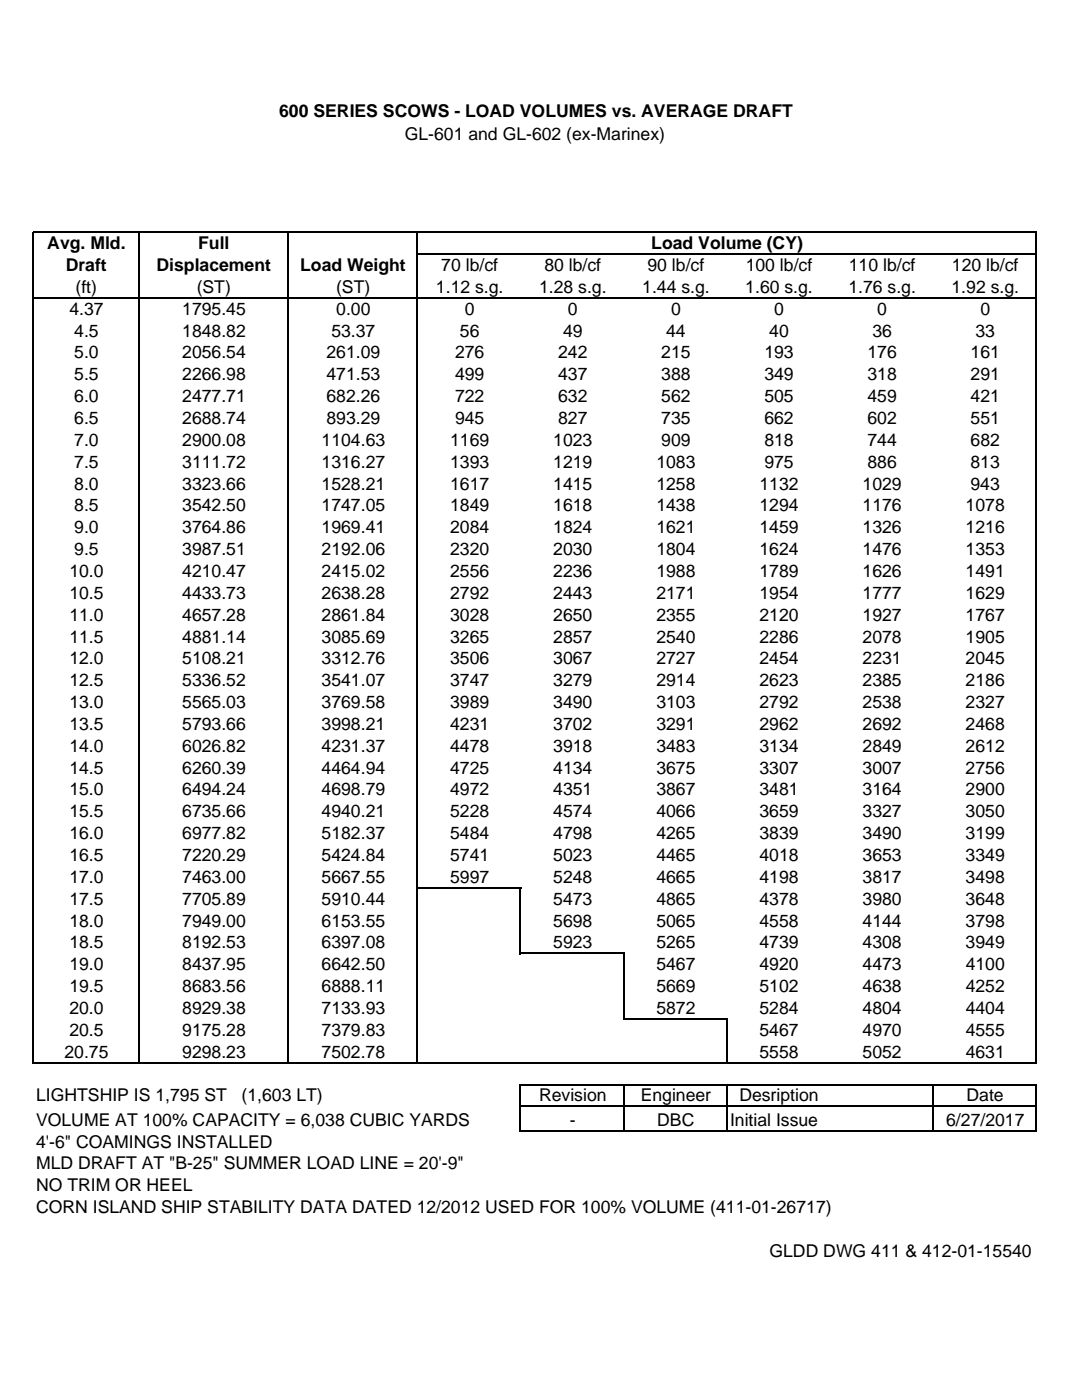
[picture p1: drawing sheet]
<svg xmlns="http://www.w3.org/2000/svg" width="216mm" height="279mm" viewBox="0 0 216 279" stroke-linecap="round" stroke-linejoin="round" font-family="sans-serif">
<defs><g id="words">
<g font-size="3.5">
<text x="55.7" y="23.3">600 SERIES SCOWS - LOAD VOLUMES vs. AVERAGE DRAFT</text>
<text x="80.8" y="27.9">GL-601 and GL-602 (ex-Marinex)</text>
<text x="9.4" y="49.7">Avg. Mld.</text>
<text x="39.5" y="49.7">Full</text>
<text x="130" y="49.7">Load Volume (CY)</text>
<text x="13.1" y="54.1">Draft</text>
<text x="15.1" y="58.5">(ft)</text>
<text x="31.2" y="54.1">Displacement</text>
<text x="39.2" y="58.5">(ST)</text>
<text x="59.9" y="54.1">Load Weight</text>
<text x="67.1" y="58.5">(ST)</text>
<text x="87" y="58.5">1.12 s.g.</text>
<text x="88.1" y="54.1">70 lb/cf</text>
<text x="107.6" y="58.5">1.28 s.g.</text>
<text x="108.6" y="54.1">80 lb/cf</text>
<text x="128.1" y="58.5">1.44 s.g.</text>
<text x="129.2" y="54.1">90 lb/cf</text>
<text x="148.7" y="58.5">1.60 s.g.</text>
<text x="148.8" y="54.1">100 lb/cf</text>
<text x="169.3" y="58.5">1.76 s.g.</text>
<text x="169.4" y="54.1">110 lb/cf</text>
<text x="189.9" y="58.5">1.92 s.g.</text>
<text x="189.9" y="54.1">120 lb/cf</text>
<text x="13.8" y="62.8">4.37</text>
<text x="36.4" y="62.8">1795.45</text>
<text x="67.1" y="62.8">0.00</text>
<text x="92.8" y="62.8">0</text>
<text x="113.3" y="62.8">0</text>
<text x="133.9" y="62.8">0</text>
<text x="154.5" y="62.8">0</text>
<text x="175" y="62.8">0</text>
<text x="195.6" y="62.8">0</text>
<text x="14.8" y="67.2">4.5</text>
<text x="14.8" y="71.5">5.0</text>
<text x="36.4" y="67.2">1848.82</text>
<text x="36.4" y="71.5">2056.54</text>
<text x="65.1" y="71.5">261.09</text>
<text x="66.1" y="67.2">53.37</text>
<text x="90.8" y="71.5">276</text>
<text x="91.8" y="67.2">56</text>
<text x="111.4" y="71.5">242</text>
<text x="112.3" y="67.2">49</text>
<text x="131.9" y="71.5">215</text>
<text x="132.9" y="67.2">44</text>
<text x="152.5" y="71.5">193</text>
<text x="153.5" y="67.2">40</text>
<text x="173.1" y="71.5">176</text>
<text x="174.1" y="67.2">36</text>
<text x="193.7" y="71.5">161</text>
<text x="194.6" y="67.2">33</text>
<text x="14.8" y="75.9">5.5</text>
<text x="36.4" y="75.9">2266.98</text>
<text x="65.1" y="75.9">471.53</text>
<text x="90.8" y="75.9">499</text>
<text x="111.4" y="75.9">437</text>
<text x="131.9" y="75.9">388</text>
<text x="152.5" y="75.9">349</text>
<text x="173.1" y="75.9">318</text>
<text x="193.7" y="75.9">291</text>
<text x="14.8" y="80.3">6.0</text>
<text x="36.4" y="80.3">2477.71</text>
<text x="65.1" y="80.3">682.26</text>
<text x="90.8" y="80.3">722</text>
<text x="111.4" y="80.3">632</text>
<text x="131.9" y="80.3">562</text>
<text x="152.5" y="80.3">505</text>
<text x="173.1" y="80.3">459</text>
<text x="193.7" y="80.3">421</text>
<text x="14.8" y="84.6">6.5</text>
<text x="14.8" y="89">7.0</text>
<text x="36.4" y="84.6">2688.74</text>
<text x="36.4" y="89">2900.08</text>
<text x="64.2" y="89">1104.63</text>
<text x="65.1" y="84.6">893.29</text>
<text x="89.8" y="89">1169</text>
<text x="90.8" y="84.6">945</text>
<text x="110.4" y="89">1023</text>
<text x="111.4" y="84.6">827</text>
<text x="131.9" y="89">909</text>
<text x="131.9" y="84.6">735</text>
<text x="152.5" y="89">818</text>
<text x="152.5" y="84.6">662</text>
<text x="173.1" y="89">744</text>
<text x="173.1" y="84.6">602</text>
<text x="193.7" y="89">682</text>
<text x="193.7" y="84.6">551</text>
<text x="14.8" y="93.3">7.5</text>
<text x="36.4" y="93.3">3111.72</text>
<text x="64.2" y="93.3">1316.27</text>
<text x="89.8" y="93.3">1393</text>
<text x="110.4" y="93.3">1219</text>
<text x="131" y="93.3">1083</text>
<text x="152.5" y="93.3">975</text>
<text x="173.1" y="93.3">886</text>
<text x="193.7" y="93.3">813</text>
<text x="14.8" y="97.7">8.0</text>
<text x="36.4" y="97.7">3323.66</text>
<text x="64.2" y="97.7">1528.21</text>
<text x="89.8" y="97.7">1617</text>
<text x="110.4" y="97.7">1415</text>
<text x="131" y="97.7">1258</text>
<text x="151.5" y="97.7">1132</text>
<text x="172.1" y="97.7">1029</text>
<text x="193.7" y="97.7">943</text>
<text x="14.8" y="102.1">8.5</text>
<text x="14.8" y="106.4">9.0</text>
<text x="36.4" y="102.1">3542.50</text>
<text x="36.4" y="106.4">3764.86</text>
<text x="64.2" y="102.1">1747.05</text>
<text x="64.2" y="106.4">1969.41</text>
<text x="89.8" y="102.1">1849</text>
<text x="89.8" y="106.4">2084</text>
<text x="110.4" y="102.1">1618</text>
<text x="110.4" y="106.4">1824</text>
<text x="131" y="102.1">1438</text>
<text x="131" y="106.4">1621</text>
<text x="151.5" y="102.1">1294</text>
<text x="151.5" y="106.4">1459</text>
<text x="172.1" y="102.1">1176</text>
<text x="172.1" y="106.4">1326</text>
<text x="192.7" y="102.1">1078</text>
<text x="192.7" y="106.4">1216</text>
<text x="14.8" y="110.8">9.5</text>
<text x="36.4" y="110.8">3987.51</text>
<text x="64.2" y="110.8">2192.06</text>
<text x="89.8" y="110.8">2320</text>
<text x="110.4" y="110.8">2030</text>
<text x="131" y="110.8">1804</text>
<text x="151.5" y="110.8">1624</text>
<text x="172.1" y="110.8">1476</text>
<text x="192.7" y="110.8">1353</text>
<text x="13.8" y="115.1">10.0</text>
<text x="13.8" y="119.5">10.5</text>
<text x="36.4" y="115.1">4210.47</text>
<text x="36.4" y="119.5">4433.73</text>
<text x="64.2" y="115.1">2415.02</text>
<text x="64.2" y="119.5">2638.28</text>
<text x="89.8" y="115.1">2556</text>
<text x="89.8" y="119.5">2792</text>
<text x="110.4" y="115.1">2236</text>
<text x="110.4" y="119.5">2443</text>
<text x="131" y="115.1">1988</text>
<text x="131" y="119.5">2171</text>
<text x="151.5" y="115.1">1789</text>
<text x="151.5" y="119.5">1954</text>
<text x="172.1" y="115.1">1626</text>
<text x="172.1" y="119.5">1777</text>
<text x="192.7" y="115.1">1491</text>
<text x="192.7" y="119.5">1629</text>
<text x="13.8" y="123.9">11.0</text>
<text x="36.4" y="123.9">4657.28</text>
<text x="64.2" y="123.9">2861.84</text>
<text x="89.8" y="123.9">3028</text>
<text x="110.4" y="123.9">2650</text>
<text x="131" y="123.9">2355</text>
<text x="151.5" y="123.9">2120</text>
<text x="172.1" y="123.9">1927</text>
<text x="192.7" y="123.9">1767</text>
<text x="13.8" y="128.2">11.5</text>
<text x="36.4" y="128.2">4881.14</text>
<text x="64.2" y="128.2">3085.69</text>
<text x="89.8" y="128.2">3265</text>
<text x="110.4" y="128.2">2857</text>
<text x="131" y="128.2">2540</text>
<text x="151.5" y="128.2">2286</text>
<text x="172.1" y="128.2">2078</text>
<text x="192.7" y="128.2">1905</text>
<text x="13.8" y="132.6">12.0</text>
<text x="13.8" y="137">12.5</text>
<text x="36.4" y="132.6">5108.21</text>
<text x="36.4" y="137">5336.52</text>
<text x="64.2" y="132.6">3312.76</text>
<text x="64.2" y="137">3541.07</text>
<text x="89.8" y="132.6">3506</text>
<text x="89.8" y="137">3747</text>
<text x="110.4" y="132.6">3067</text>
<text x="110.4" y="137">3279</text>
<text x="131" y="132.6">2727</text>
<text x="131" y="137">2914</text>
<text x="151.5" y="132.6">2454</text>
<text x="151.5" y="137">2623</text>
<text x="172.1" y="132.6">2231</text>
<text x="172.1" y="137">2385</text>
<text x="192.7" y="132.6">2045</text>
<text x="192.7" y="137">2186</text>
<text x="13.8" y="141.3">13.0</text>
<text x="36.4" y="141.3">5565.03</text>
<text x="64.2" y="141.3">3769.58</text>
<text x="89.8" y="141.3">3989</text>
<text x="110.4" y="141.3">3490</text>
<text x="131" y="141.3">3103</text>
<text x="151.5" y="141.3">2792</text>
<text x="172.1" y="141.3">2538</text>
<text x="192.7" y="141.3">2327</text>
<text x="13.8" y="145.7">13.5</text>
<text x="36.4" y="145.7">5793.66</text>
<text x="64.2" y="145.7">3998.21</text>
<text x="89.8" y="145.7">4231</text>
<text x="110.4" y="145.7">3702</text>
<text x="131" y="145.7">3291</text>
<text x="151.5" y="145.7">2962</text>
<text x="172.1" y="145.7">2692</text>
<text x="192.7" y="145.7">2468</text>
<text x="13.8" y="150">14.0</text>
<text x="13.8" y="154.4">14.5</text>
<text x="36.4" y="150">6026.82</text>
<text x="36.4" y="154.4">6260.39</text>
<text x="64.2" y="150">4231.37</text>
<text x="64.2" y="154.4">4464.94</text>
<text x="89.8" y="150">4478</text>
<text x="89.8" y="154.4">4725</text>
<text x="110.4" y="150">3918</text>
<text x="110.4" y="154.4">4134</text>
<text x="131" y="150">3483</text>
<text x="131" y="154.4">3675</text>
<text x="151.5" y="150">3134</text>
<text x="151.5" y="154.4">3307</text>
<text x="172.1" y="150">2849</text>
<text x="172.1" y="154.4">3007</text>
<text x="192.7" y="150">2612</text>
<text x="192.7" y="154.4">2756</text>
<text x="13.8" y="158.8">15.0</text>
<text x="36.4" y="158.8">6494.24</text>
<text x="64.2" y="158.8">4698.79</text>
<text x="89.8" y="158.8">4972</text>
<text x="110.4" y="158.8">4351</text>
<text x="131" y="158.8">3867</text>
<text x="151.5" y="158.8">3481</text>
<text x="172.1" y="158.8">3164</text>
<text x="192.7" y="158.8">2900</text>
<text x="13.8" y="163.1">15.5</text>
<text x="13.8" y="167.5">16.0</text>
<text x="36.4" y="163.1">6735.66</text>
<text x="36.4" y="167.5">6977.82</text>
<text x="64.2" y="163.1">4940.21</text>
<text x="64.2" y="167.5">5182.37</text>
<text x="89.8" y="163.1">5228</text>
<text x="89.8" y="167.5">5484</text>
<text x="110.4" y="163.1">4574</text>
<text x="110.4" y="167.5">4798</text>
<text x="131" y="163.1">4066</text>
<text x="131" y="167.5">4265</text>
<text x="151.5" y="163.1">3659</text>
<text x="151.5" y="167.5">3839</text>
<text x="172.1" y="163.1">3327</text>
<text x="172.1" y="167.5">3490</text>
<text x="192.7" y="163.1">3050</text>
<text x="192.7" y="167.5">3199</text>
<text x="13.8" y="171.8">16.5</text>
<text x="36.4" y="171.8">7220.29</text>
<text x="64.2" y="171.8">5424.84</text>
<text x="89.8" y="171.8">5741</text>
<text x="110.4" y="171.8">5023</text>
<text x="131" y="171.8">4465</text>
<text x="151.5" y="171.8">4018</text>
<text x="172.1" y="171.8">3653</text>
<text x="192.7" y="171.8">3349</text>
<text x="13.8" y="176.2">17.0</text>
<text x="36.4" y="176.2">7463.00</text>
<text x="64.2" y="176.2">5667.55</text>
<text x="89.8" y="176.2">5997</text>
<text x="110.4" y="176.2">5248</text>
<text x="131" y="176.2">4665</text>
<text x="151.5" y="176.2">4198</text>
<text x="172.1" y="176.2">3817</text>
<text x="192.7" y="176.2">3498</text>
<text x="13.8" y="180.6">17.5</text>
<text x="13.8" y="184.9">18.0</text>
<text x="36.4" y="180.6">7705.89</text>
<text x="36.4" y="184.9">7949.00</text>
<text x="64.2" y="180.6">5910.44</text>
<text x="64.2" y="184.9">6153.55</text>
<text x="110.4" y="180.6">5473</text>
<text x="110.4" y="184.9">5698</text>
<text x="131" y="180.6">4865</text>
<text x="131" y="184.9">5065</text>
<text x="151.5" y="180.6">4378</text>
<text x="151.5" y="184.9">4558</text>
<text x="172.1" y="180.6">3980</text>
<text x="172.1" y="184.9">4144</text>
<text x="192.7" y="180.6">3648</text>
<text x="192.7" y="184.9">3798</text>
<text x="13.8" y="189.3">18.5</text>
<text x="36.4" y="189.3">8192.53</text>
<text x="64.2" y="189.3">6397.08</text>
<text x="110.4" y="189.3">5923</text>
<text x="131" y="189.3">5265</text>
<text x="151.5" y="189.3">4739</text>
<text x="172.1" y="189.3">4308</text>
<text x="192.7" y="189.3">3949</text>
<text x="13.8" y="193.6">19.0</text>
<text x="13.8" y="198">19.5</text>
<text x="36.4" y="193.6">8437.95</text>
<text x="36.4" y="198">8683.56</text>
<text x="64.2" y="193.6">6642.50</text>
<text x="64.2" y="198">6888.11</text>
<text x="131" y="193.6">5467</text>
<text x="131" y="198">5669</text>
<text x="151.5" y="193.6">4920</text>
<text x="151.5" y="198">5102</text>
<text x="172.1" y="193.6">4473</text>
<text x="172.1" y="198">4638</text>
<text x="192.7" y="193.6">4100</text>
<text x="192.7" y="198">4252</text>
<text x="13.8" y="202.4">20.0</text>
<text x="36.4" y="202.4">8929.38</text>
<text x="64.2" y="202.4">7133.93</text>
<text x="131" y="202.4">5872</text>
<text x="151.5" y="202.4">5284</text>
<text x="172.1" y="202.4">4804</text>
<text x="192.7" y="202.4">4404</text>
<text x="13.8" y="206.7">20.5</text>
<text x="36.4" y="206.7">9175.28</text>
<text x="64.2" y="206.7">7379.83</text>
<text x="151.5" y="206.7">5467</text>
<text x="172.1" y="206.7">4970</text>
<text x="192.7" y="206.7">4555</text>
<text x="12.9" y="211.1">20.75</text>
<text x="36.4" y="211.1">9298.23</text>
<text x="64.2" y="211.1">7502.78</text>
<text x="151.5" y="211.1">5558</text>
<text x="172.1" y="211.1">5052</text>
<text x="192.7" y="211.1">4631</text>
<text x="7.2" y="219.8">LIGHTSHIP IS 1,795 ST</text>
<text x="48.2" y="219.8">(1,603 LT)</text>
<text x="107.6" y="219.8">Revision</text>
<text x="127.8" y="219.8">Engineer</text>
<text x="147.5" y="219.8">Desription</text>
<text x="192.9" y="219.8">Date</text>
<text x="7.2" y="224.7">VOLUME AT 100% CAPACITY = 6,038 CUBIC YARDS</text>
<text x="113.7" y="224.7">-</text>
<text x="131.1" y="224.7">DBC</text>
<text x="145.7" y="224.7">Initial Issue</text>
<text x="188.8" y="224.7">6/27/2017</text>
<text x="7.2" y="229">4'-6&quot; COAMINGS INSTALLED</text>
<text x="7.2" y="233.4">MLD DRAFT AT &quot;B-25&quot; SUMMER LOAD LINE = 20'-9&quot;</text>
<text x="7.2" y="237.7">NO TRIM OR HEEL</text>
<text x="7.2" y="242.1">CORN ISLAND SHIP STABILITY DATA DATED 12/2012 USED FOR 100% VOLUME (411-01-26717)</text>
<text x="153.5" y="250.8">GLDD DWG 411 &amp; 412-01-15540</text>
</g>
</g></defs>
<g fill="none" stroke="#000" stroke-width=".34">
<path d="M6.5 46.2v166.1M6.7 46.4h200.2M6.7 59.5h200.2M27.6 46.6v165.7M57.4 46.6v165.7M83.3 46.6v165.7M83.4 50.8h123.5M206.7 46.6v165.7M83.4 177.2h20.6M103.8 177.4v13.1M104 190.3h20.6M124.4 190.5v13"/>
<path d="M6.7 212.1h200.2M103.8 216.3v9.5M104 216.5h102.9M124.4 216.6v9.2M124.6 203.4h20.6M145 203.5v8.8M145 216.6v9.2M186.1 216.6v9.2M206.7 216.6v9.2M104 220.8h102.9M104 225.7h102.9"/>
</g>
<use href="#words"/>
</svg>
